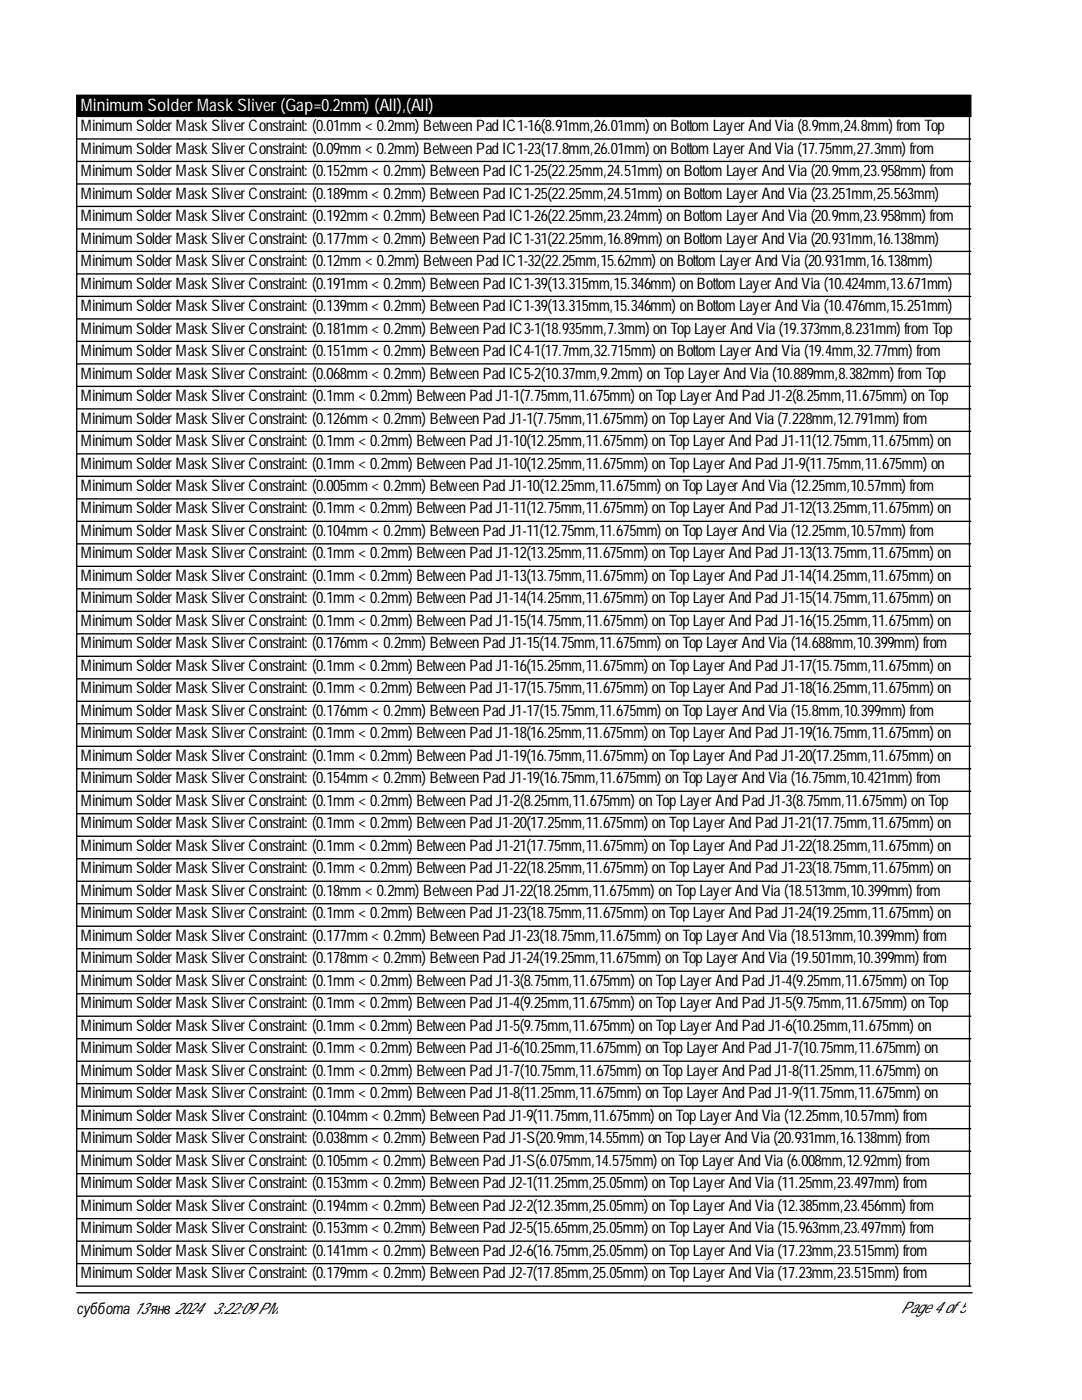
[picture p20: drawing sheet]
<svg xmlns="http://www.w3.org/2000/svg" width="216mm" height="279mm" viewBox="0 0 216 279" stroke-linecap="round" stroke-linejoin="round" font-family="sans-serif">
<defs><g id="words">
<text font-size="3.4" fill="#fff" x="16.1" y="22.2">Minimum SolderMask Sliver(Gap=0.2mm) (All),(All)</text>
<g font-size="3.2">
<text x="16.1" y="26.2">MinimumSolderMaskSliverConstraint: (0.01mm&lt; 0.2mm) BetweenPadIC1-16(8.91mm,26.01mm) onBottomLayerAndVia(8.9mm,24.8mm) fromTop</text>
<text x="16.1" y="30.7">MinimumSolderMaskSliverConstraint: (0.09mm&lt; 0.2mm) BetweenPadIC1-23(17.8mm,26.01mm) onBottomLayerAndVia(17.75mm,27.3mm) from</text>
<text x="16.1" y="35.1">MinimumSolderMaskSliverConstraint: (0.152mm&lt; 0.2mm) BetweenPadIC1-25(22.25mm,24.51mm) onBottomLayerAndVia(20.9mm,23.958mm) from</text>
<text x="16.1" y="39.6">MinimumSolderMaskSliverConstraint: (0.189mm&lt; 0.2mm) BetweenPadIC1-25(22.25mm,24.51mm) onBottomLayerAndVia(23.251mm,25.563mm)</text>
<text x="16.1" y="44.1">MinimumSolderMaskSliverConstraint: (0.192mm&lt; 0.2mm) BetweenPadIC1-26(22.25mm,23.24mm) onBottomLayerAndVia(20.9mm,23.958mm) from</text>
<text x="16.1" y="48.6">MinimumSolderMaskSliverConstraint: (0.177mm&lt; 0.2mm) BetweenPadIC1-31(22.25mm,16.89mm) onBottomLayerAndVia(20.931mm,16.138mm)</text>
<text x="16.1" y="53.1">MinimumSolderMaskSliverConstraint: (0.12mm&lt; 0.2mm) BetweenPadIC1-32(22.25mm,15.62mm) onBottomLayerAndVia(20.931mm,16.138mm)</text>
<text x="16.1" y="57.6">MinimumSolderMaskSliverConstraint: (0.191mm&lt; 0.2mm) BetweenPadIC1-39(13.315mm,15.346mm) onBottomLayerAndVia(10.424mm,13.671mm)</text>
<text x="16.1" y="62.1">MinimumSolderMaskSliverConstraint: (0.139mm&lt; 0.2mm) BetweenPadIC1-39(13.315mm,15.346mm) onBottomLayerAndVia(10.476mm,15.251mm)</text>
<text x="16.1" y="66.6">MinimumSolderMaskSliverConstraint: (0.181mm&lt; 0.2mm) BetweenPadIC3-1(18.935mm,7.3mm) onTopLayerAndVia(19.373mm,8.231mm) fromTop</text>
<text x="16.1" y="71.1">MinimumSolderMaskSliverConstraint: (0.151mm&lt; 0.2mm) BetweenPadIC4-1(17.7mm,32.715mm) onBottomLayerAndVia(19.4mm,32.77mm) from</text>
<text x="16.1" y="75.5">MinimumSolderMaskSliverConstraint: (0.068mm&lt; 0.2mm) BetweenPadIC5-2(10.37mm,9.2mm) onTopLayerAndVia(10.889mm,8.382mm) fromTop</text>
<text x="16.1" y="80">MinimumSolderMaskSliverConstraint: (0.1mm&lt; 0.2mm) BetweenPadJ1-1(7.75mm,11.675mm) onTopLayerAndPadJ1-2(8.25mm,11.675mm) onTop</text>
<text x="16.1" y="84.5">MinimumSolderMaskSliverConstraint: (0.126mm&lt; 0.2mm) BetweenPadJ1-1(7.75mm,11.675mm) onTopLayerAndVia(7.228mm,12.791mm) from</text>
<text x="16.1" y="89">MinimumSolderMaskSliverConstraint: (0.1mm&lt; 0.2mm) BetweenPadJ1-10(12.25mm,11.675mm) onTopLayerAndPadJ1-11(12.75mm,11.675mm) on</text>
<text x="16.1" y="93.5">MinimumSolderMaskSliverConstraint: (0.1mm&lt; 0.2mm) BetweenPadJ1-10(12.25mm,11.675mm) onTopLayerAndPadJ1-9(11.75mm,11.675mm) on</text>
<text x="16.1" y="98">MinimumSolderMaskSliverConstraint: (0.005mm&lt; 0.2mm) BetweenPadJ1-10(12.25mm,11.675mm) onTopLayerAndVia(12.25mm,10.57mm) from</text>
<text x="16.1" y="102.5">MinimumSolderMaskSliverConstraint: (0.1mm&lt; 0.2mm) BetweenPadJ1-11(12.75mm,11.675mm) onTopLayerAndPadJ1-12(13.25mm,11.675mm) on</text>
<text x="16.1" y="107">MinimumSolderMaskSliverConstraint: (0.104mm&lt; 0.2mm) BetweenPadJ1-11(12.75mm,11.675mm) onTopLayerAndVia(12.25mm,10.57mm) from</text>
<text x="16.1" y="111.5">MinimumSolderMaskSliverConstraint: (0.1mm&lt; 0.2mm) BetweenPadJ1-12(13.25mm,11.675mm) onTopLayerAndPadJ1-13(13.75mm,11.675mm) on</text>
<text x="16.1" y="115.9">MinimumSolderMaskSliverConstraint: (0.1mm&lt; 0.2mm) BetweenPadJ1-13(13.75mm,11.675mm) onTopLayerAndPadJ1-14(14.25mm,11.675mm) on</text>
<text x="16.1" y="120.4">MinimumSolderMaskSliverConstraint: (0.1mm&lt; 0.2mm) BetweenPadJ1-14(14.25mm,11.675mm) onTopLayerAndPadJ1-15(14.75mm,11.675mm) on</text>
<text x="16.1" y="124.9">MinimumSolderMaskSliverConstraint: (0.1mm&lt; 0.2mm) BetweenPadJ1-15(14.75mm,11.675mm) onTopLayerAndPadJ1-16(15.25mm,11.675mm) on</text>
<text x="16.1" y="129.4">MinimumSolderMaskSliverConstraint: (0.176mm&lt; 0.2mm) BetweenPadJ1-15(14.75mm,11.675mm) onTopLayerAndVia(14.688mm,10.399mm) from</text>
<text x="16.1" y="133.9">MinimumSolderMaskSliverConstraint: (0.1mm&lt; 0.2mm) BetweenPadJ1-16(15.25mm,11.675mm) onTopLayerAndPadJ1-17(15.75mm,11.675mm) on</text>
<text x="16.1" y="138.4">MinimumSolderMaskSliverConstraint: (0.1mm&lt; 0.2mm) BetweenPadJ1-17(15.75mm,11.675mm) onTopLayerAndPadJ1-18(16.25mm,11.675mm) on</text>
<text x="16.1" y="142.9">MinimumSolderMaskSliverConstraint: (0.176mm&lt; 0.2mm) BetweenPadJ1-17(15.75mm,11.675mm) onTopLayerAndVia(15.8mm,10.399mm) from</text>
<text x="16.1" y="147.4">MinimumSolderMaskSliverConstraint: (0.1mm&lt; 0.2mm) BetweenPadJ1-18(16.25mm,11.675mm) onTopLayerAndPadJ1-19(16.75mm,11.675mm) on</text>
<text x="16.1" y="151.9">MinimumSolderMaskSliverConstraint: (0.1mm&lt; 0.2mm) BetweenPadJ1-19(16.75mm,11.675mm) onTopLayerAndPadJ1-20(17.25mm,11.675mm) on</text>
<text x="16.1" y="156.3">MinimumSolderMaskSliverConstraint: (0.154mm&lt; 0.2mm) BetweenPadJ1-19(16.75mm,11.675mm) onTopLayerAndVia(16.75mm,10.421mm) from</text>
<text x="16.1" y="160.8">MinimumSolderMaskSliverConstraint: (0.1mm&lt; 0.2mm) BetweenPadJ1-2(8.25mm,11.675mm) onTopLayerAndPadJ1-3(8.75mm,11.675mm) onTop</text>
<text x="16.1" y="165.3">MinimumSolderMaskSliverConstraint: (0.1mm&lt; 0.2mm) BetweenPadJ1-20(17.25mm,11.675mm) onTopLayerAndPadJ1-21(17.75mm,11.675mm) on</text>
<text x="16.1" y="169.8">MinimumSolderMaskSliverConstraint: (0.1mm&lt; 0.2mm) BetweenPadJ1-21(17.75mm,11.675mm) onTopLayerAndPadJ1-22(18.25mm,11.675mm) on</text>
<text x="16.1" y="174.3">MinimumSolderMaskSliverConstraint: (0.1mm&lt; 0.2mm) BetweenPadJ1-22(18.25mm,11.675mm) onTopLayerAndPadJ1-23(18.75mm,11.675mm) on</text>
<text x="16.1" y="178.8">MinimumSolderMaskSliverConstraint: (0.18mm&lt; 0.2mm) BetweenPadJ1-22(18.25mm,11.675mm) onTopLayerAndVia(18.513mm,10.399mm) from</text>
<text x="16.1" y="183.3">MinimumSolderMaskSliverConstraint: (0.1mm&lt; 0.2mm) BetweenPadJ1-23(18.75mm,11.675mm) onTopLayerAndPadJ1-24(19.25mm,11.675mm) on</text>
<text x="16.1" y="187.8">MinimumSolderMaskSliverConstraint: (0.177mm&lt; 0.2mm) BetweenPadJ1-23(18.75mm,11.675mm) onTopLayerAndVia(18.513mm,10.399mm) from</text>
<text x="16.1" y="192.3">MinimumSolderMaskSliverConstraint: (0.178mm&lt; 0.2mm) BetweenPadJ1-24(19.25mm,11.675mm) onTopLayerAndVia(19.501mm,10.399mm) from</text>
<text x="16.1" y="196.8">MinimumSolderMaskSliverConstraint: (0.1mm&lt; 0.2mm) BetweenPadJ1-3(8.75mm,11.675mm) onTopLayerAndPadJ1-4(9.25mm,11.675mm) onTop</text>
<text x="16.1" y="201.2">MinimumSolderMaskSliverConstraint: (0.1mm&lt; 0.2mm) BetweenPadJ1-4(9.25mm,11.675mm) onTopLayerAndPadJ1-5(9.75mm,11.675mm) onTop</text>
<text x="16.1" y="205.7">MinimumSolderMaskSliverConstraint: (0.1mm&lt; 0.2mm) BetweenPadJ1-5(9.75mm,11.675mm) onTopLayerAndPadJ1-6(10.25mm,11.675mm) on</text>
<text x="16.1" y="210.2">MinimumSolderMaskSliverConstraint: (0.1mm&lt; 0.2mm) BetweenPadJ1-6(10.25mm,11.675mm) onTopLayerAndPadJ1-7(10.75mm,11.675mm) on</text>
<text x="16.1" y="214.7">MinimumSolderMaskSliverConstraint: (0.1mm&lt; 0.2mm) BetweenPadJ1-7(10.75mm,11.675mm) onTopLayerAndPadJ1-8(11.25mm,11.675mm) on</text>
<text x="16.1" y="219.2">MinimumSolderMaskSliverConstraint: (0.1mm&lt; 0.2mm) BetweenPadJ1-8(11.25mm,11.675mm) onTopLayerAndPadJ1-9(11.75mm,11.675mm) on</text>
<text x="16.1" y="223.7">MinimumSolderMaskSliverConstraint: (0.104mm&lt; 0.2mm) BetweenPadJ1-9(11.75mm,11.675mm) onTopLayerAndVia(12.25mm,10.57mm) from</text>
<text x="16.1" y="228.2">MinimumSolderMaskSliverConstraint: (0.038mm&lt; 0.2mm) BetweenPadJ1-S(20.9mm,14.55mm) onTopLayerAndVia(20.931mm,16.138mm) from</text>
<text x="16.1" y="232.7">MinimumSolderMaskSliverConstraint: (0.105mm&lt; 0.2mm) BetweenPadJ1-S(6.075mm,14.575mm) onTopLayerAndVia(6.008mm,12.92mm) from</text>
<text x="16.1" y="237.2">MinimumSolderMaskSliverConstraint: (0.153mm&lt; 0.2mm) BetweenPadJ2-1(11.25mm,25.05mm) onTopLayerAndVia(11.25mm,23.497mm) from</text>
<text x="16.1" y="241.6">MinimumSolderMaskSliverConstraint: (0.194mm&lt; 0.2mm) BetweenPadJ2-2(12.35mm,25.05mm) onTopLayerAndVia(12.385mm,23.456mm) from</text>
<text x="16.1" y="246.1">MinimumSolderMaskSliverConstraint: (0.153mm&lt; 0.2mm) BetweenPadJ2-5(15.65mm,25.05mm) onTopLayerAndVia(15.963mm,23.497mm) from</text>
<text x="16.1" y="250.6">MinimumSolderMaskSliverConstraint: (0.141mm&lt; 0.2mm) BetweenPadJ2-6(16.75mm,25.05mm) onTopLayerAndVia(17.23mm,23.515mm) from</text>
<text x="16.1" y="255.1">MinimumSolderMaskSliverConstraint: (0.179mm&lt; 0.2mm) BetweenPadJ2-7(17.85mm,25.05mm) onTopLayerAndVia(17.23mm,23.515mm) from</text>
<text x="15.3" y="262.2">суббота 13янв 2024</text>
<text x="42.5" y="262.2">3:22:09PM</text>
<text x="179.7" y="262">Page4of5</text>
</g>
</g></defs>
<path d="M15.3 19h178.4v4.2h-178.4z" fill="#000" stroke="#000" stroke-width=".26"/>
<g fill="none" stroke="#000" stroke-width=".26">
<path d="M15.3 27.7h178.4M15.3 23.2v233.5h178.4M15.3 32.2h178.4M15.3 36.7h178.4M193.4 23.2v233.5M15.3 41.2h178.4M15.3 45.7h178.4M15.3 50.2h178.4M15.3 54.7h178.4M15.3 59.2h178.4M15.3 63.6h178.4M15.3 68.1h178.4"/>
<path d="M15.3 72.6h178.4M15.3 77.1h178.4M15.3 81.6h178.4M15.3 86.1h178.4M15.3 90.6h178.4M15.3 95.1h178.4M15.3 99.6h178.4M15.3 104h178.4M15.3 108.5h178.4M15.3 113h178.4M15.3 117.5h178.4M15.3 122h178.4"/>
<path d="M15.3 126.5h178.4M15.3 131h178.4M15.3 135.5h178.4M15.3 140h178.4M15.3 144.4h178.4M15.3 148.9h178.4M15.3 153.4h178.4M15.3 157.9h178.4M15.3 162.4h178.4M15.3 166.9h178.4M15.3 171.4h178.4M15.3 175.9h178.4"/>
<path d="M15.3 180.4h178.4M15.3 184.9h178.4M15.3 189.3h178.4M15.3 193.8h178.4M15.3 198.3h178.4M15.3 202.8h178.4M15.3 207.3h178.4M15.3 211.8h178.4M15.3 216.3h178.4M15.3 220.8h178.4M15.3 225.3h178.4M15.3 229.7h178.4"/>
<path d="M15.3 234.2h178.4M15.3 238.7h178.4M15.3 243.2h178.4M15.3 247.7h178.4M15.3 252.2h178.4M15.3 258h178.7"/>
</g>
<use href="#words"/>
</svg>
